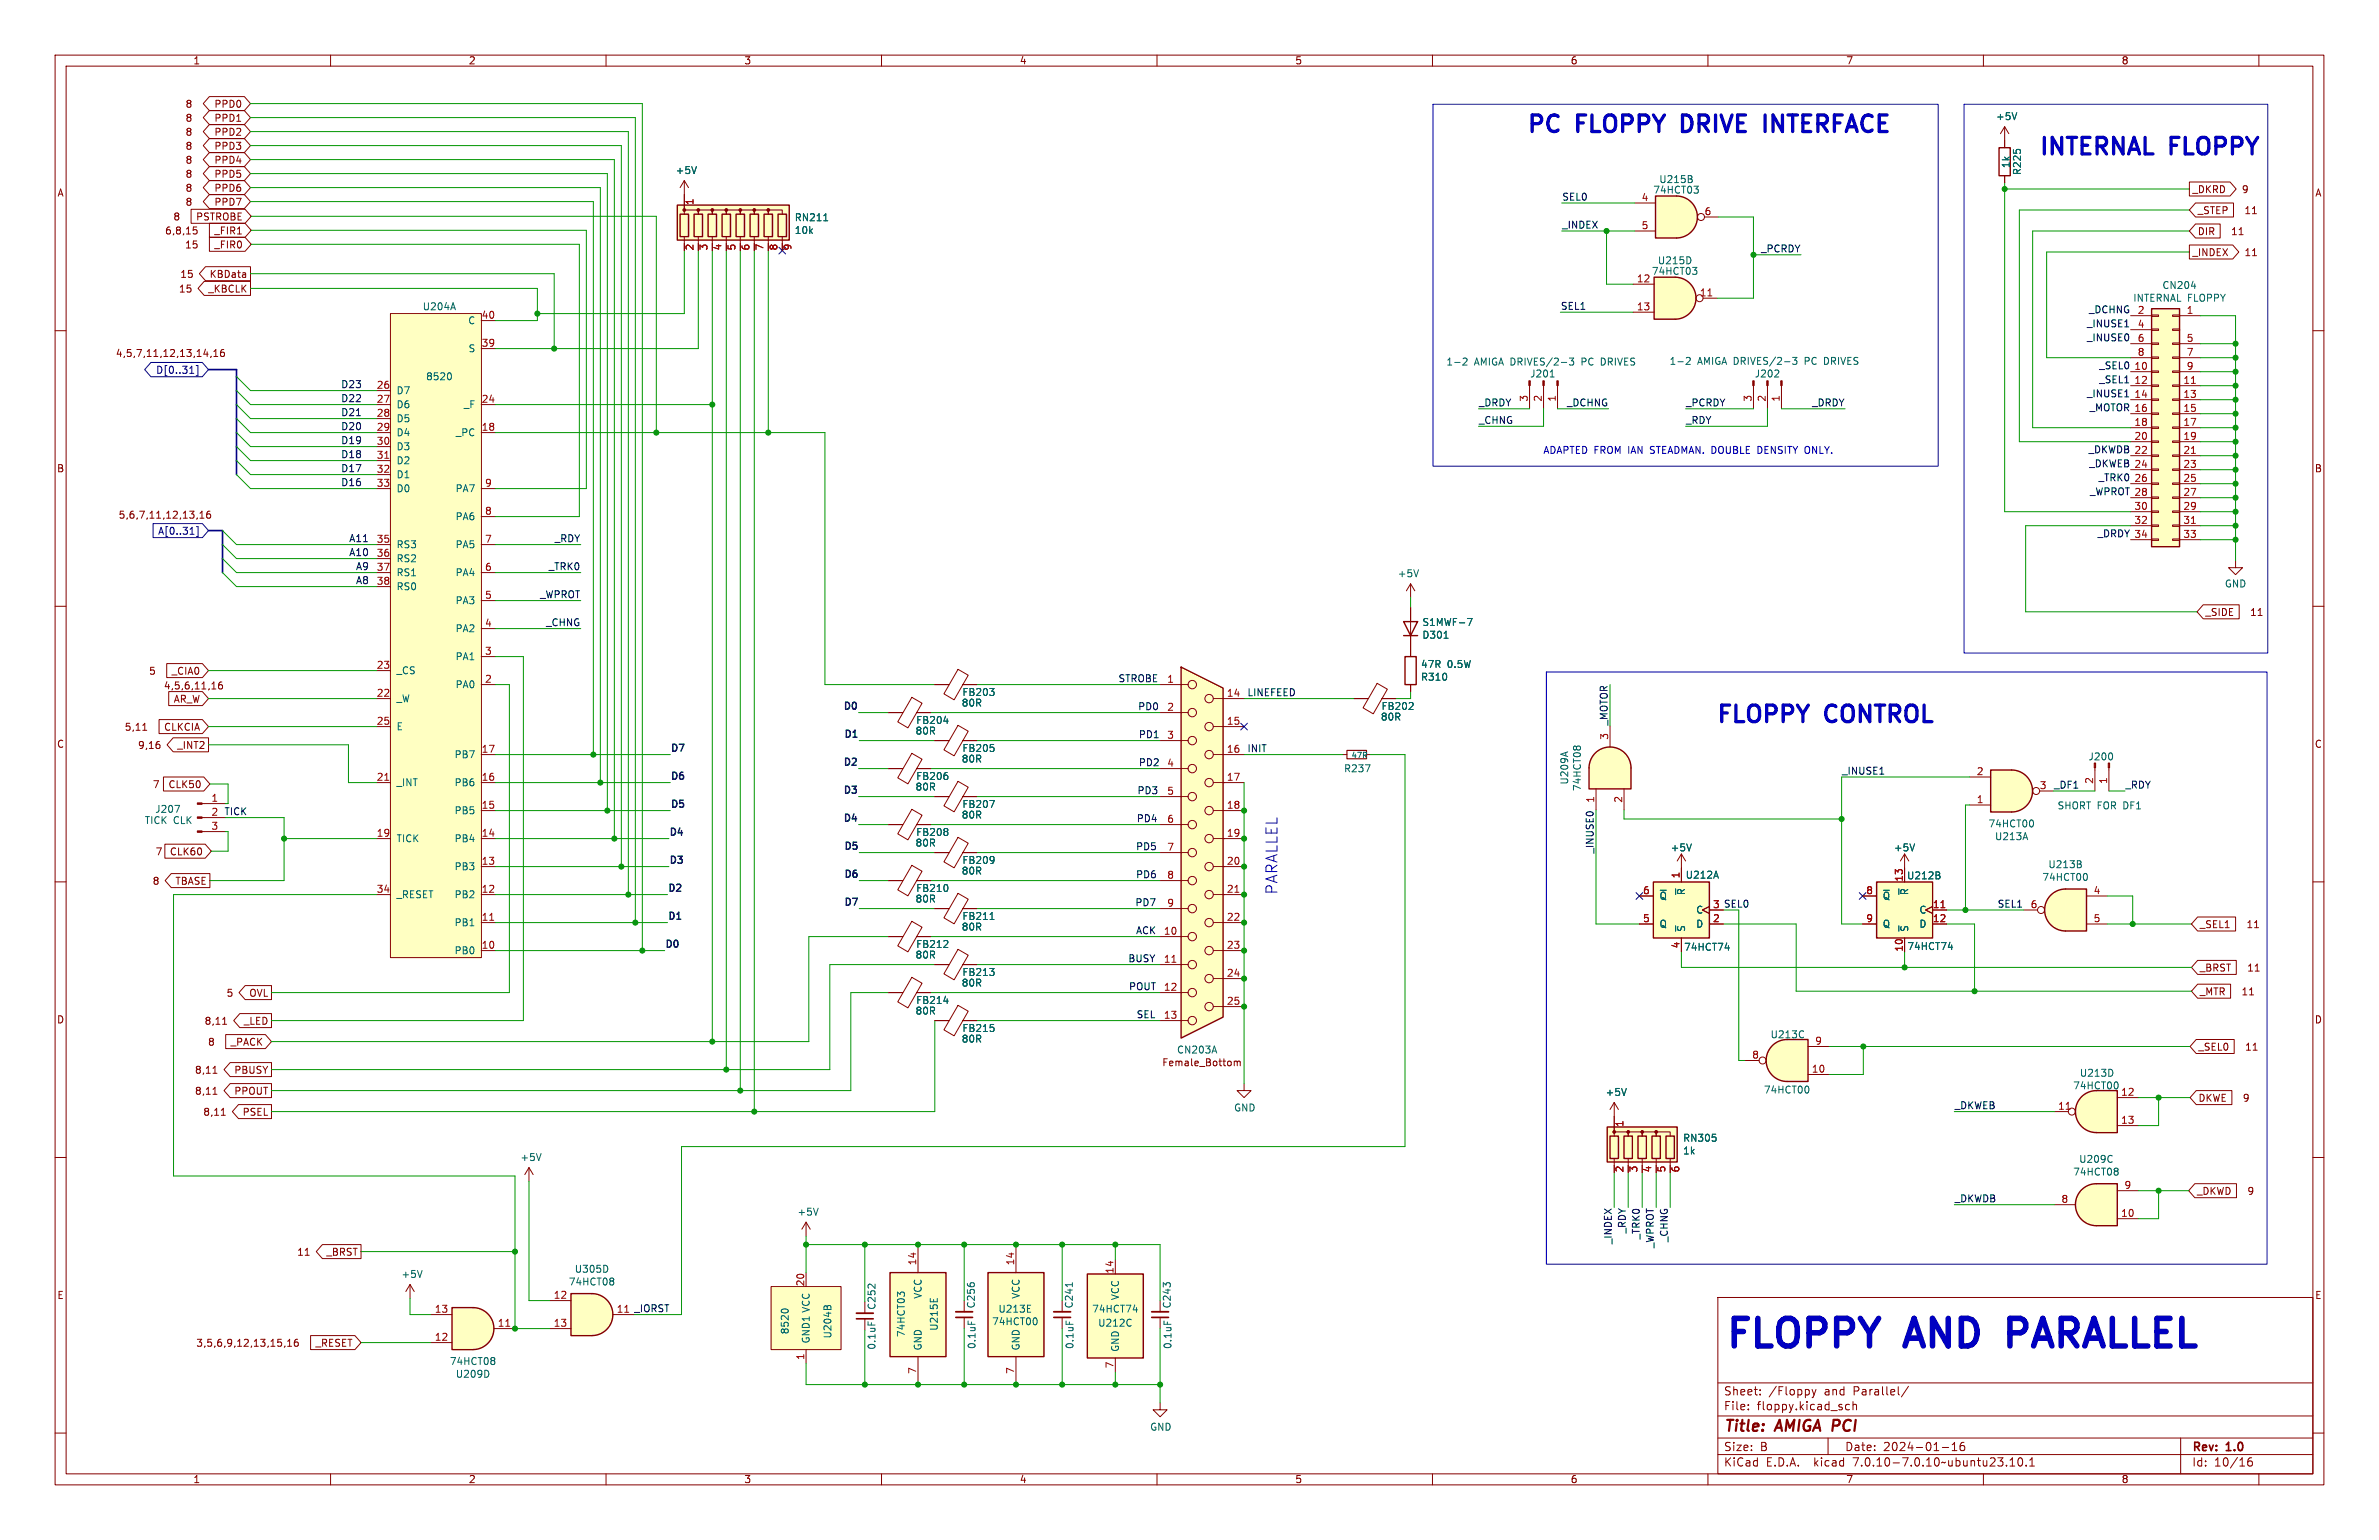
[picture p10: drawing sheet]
<svg xmlns="http://www.w3.org/2000/svg" width="432mm" height="279mm" viewBox="0 0 432 279" stroke-linecap="round" stroke-linejoin="round" font-family="sans-serif">
<defs><g id="words">
<g font-size="7" fill="#0000c2">
<text x="312.9" y="244.9">FLOPPY</text>
<text x="346.6" y="244.9">AND</text>
<text x="367" y="244.9">PARALLEL</text>
</g>
<g font-size="4.2" fill="#0000c2">
<text x="277" y="24.3">PC</text>
<text x="286.5" y="24.3">FLOPPY</text>
<text x="306.7" y="24.3">DRIVE</text>
<text x="322.9" y="24.3">INTERFACE</text>
<text x="370" y="28.3">INTERNAL</text>
<text x="394.2" y="28.3">FLOPPY</text>
<text x="311.4" y="131.3">FLOPPY</text>
<text x="331.6" y="131.3">CONTROL</text>
</g>
<text font-size="2.8" fill="#0000c2" x="232" y="162.3" transform="rotate(-90 232 162.3)">PARALLEL</text>
<g font-size="2.8" fill="#840000">
<text x="312.8" y="260.3">Title:</text>
<text x="322.5" y="260.3">AMIGA PCI</text>
</g>
<g font-size="2.1" fill="#840000">
<text x="312.8" y="256.1">File:</text>
<text x="312.8" y="253.4">Sheet:</text>
<text x="318.9" y="256.1">floppy.kicad_sch</text>
<text x="321" y="253.4">/Floppy</text>
<text x="331.2" y="253.4">and</text>
<text x="336.6" y="253.4">Parallel/</text>
<text x="312.8" y="263.5">Size:</text>
<text x="319.5" y="263.5">B</text>
<text x="334.8" y="263.5">Date:</text>
<text x="341.8" y="263.5">2024-01-16</text>
<text x="397.8" y="263.7">Rev:</text>
<text x="404.2" y="263.7">1.0</text>
<text x="312.8" y="266.3">KiCad</text>
<text x="320.5" y="266.3">E.D.A.</text>
<text x="329.4" y="266.3">kicad</text>
<text x="336.6" y="266.3">7.0.10-7.0.10~ubuntu23.10.1</text>
<text x="397.8" y="266.3">Id:</text>
<text x="401.9" y="266.3">10/16</text>
</g>
<g font-size="1.8" fill="#840000">
<text x="35" y="11.9">1</text>
<text x="85" y="11.9">2</text>
<text x="135" y="11.9">3</text>
<text x="185" y="11.9">4</text>
<text x="235" y="11.9">5</text>
<text x="285" y="11.9">6</text>
<text x="335" y="11.9">7</text>
<text x="385" y="11.9">8</text>
<text x="33.6" y="22.3">8</text>
<text x="33.6" y="19.8">8</text>
<text x="38.8" y="22.3">PPD1</text>
<text x="38.8" y="19.8">PPD0</text>
<text x="33.6" y="29.9">8</text>
<text x="33.6" y="24.8">8</text>
<text x="33.6" y="27.4">8</text>
<text x="38.8" y="29.9">PPD4</text>
<text x="38.8" y="24.8">PPD2</text>
<text x="38.8" y="27.4">PPD3</text>
<text x="10.3" y="35.9">A</text>
<text x="33.6" y="32.5">8</text>
<text x="33.6" y="35">8</text>
<text x="38.8" y="32.5">PPD5</text>
<text x="38.8" y="35">PPD6</text>
<text x="397.9" y="35.2">_DKRD</text>
<text x="406.8" y="35.2">9</text>
<text x="420.1" y="35.9">A</text>
<text x="31.4" y="40.2">8</text>
<text x="33.6" y="37.5">8</text>
<text x="35.5" y="40.2">PSTROBE</text>
<text x="38.8" y="37.5">PPD7</text>
<text x="398.8" y="39.1">_STEP</text>
<text x="407.3" y="39.1">11</text>
<text x="29.9" y="42.7">6,8,15</text>
<text x="33.5" y="45.3">15</text>
<text x="38.8" y="42.7">_FIR1</text>
<text x="38.8" y="45.3">_FIR0</text>
<text x="126.2" y="45.5" transform="rotate(-90 126.2 45.5)">2</text>
<text x="128.7" y="45.5" transform="rotate(-90 128.7 45.5)">3</text>
<text x="131.3" y="45.5" transform="rotate(-90 131.3 45.5)">4</text>
<text x="133.8" y="45.5" transform="rotate(-90 133.8 45.5)">5</text>
<text x="136.3" y="45.5" transform="rotate(-90 136.3 45.5)">6</text>
<text x="138.9" y="45.5" transform="rotate(-90 138.9 45.5)">7</text>
<text x="141.4" y="45.5" transform="rotate(-90 141.4 45.5)">8</text>
<text x="397.9" y="46.7">_INDEX</text>
<text x="398.8" y="42.9">DIR</text>
<text x="404.9" y="42.9">11</text>
<text x="407.3" y="46.7">11</text>
<text x="32.4" y="53.3">15</text>
<text x="32.6" y="50.6">15</text>
<text x="37.7" y="53.3">_KBCLK</text>
<text x="38" y="50.6">KBData</text>
<text x="20.9" y="65">4,5,7,11,12,13,14,16</text>
<text x="10.3" y="85.9">B</text>
<text x="420.1" y="85.9">B</text>
<text x="21.4" y="94.3">5,6,7,11,12,13,16</text>
<text x="400.2" y="112">_SIDE</text>
<text x="408.3" y="112">11</text>
<text x="27" y="122.6">5</text>
<text x="29.6" y="125.3">4,5,6,11,16</text>
<text x="31.1" y="122.6">_CIA0</text>
<text x="31.4" y="127.7">AR_W</text>
<text x="10.3" y="135.9">C</text>
<text x="22.5" y="132.8">5,11</text>
<text x="24.9" y="136.1">9,16</text>
<text x="29.7" y="132.8">CLKCIA</text>
<text x="32.1" y="136.1">_INT2</text>
<text x="420.1" y="135.9">C</text>
<text x="27.6" y="143.2">7</text>
<text x="30.5" y="143.2">CLK50</text>
<text x="28.1" y="155.4">7</text>
<text x="30.7" y="155.4">CLK60</text>
<text x="27.6" y="160.7">8</text>
<text x="31.7" y="160.7">TBASE</text>
<text x="399.2" y="168.6">_SEL1</text>
<text x="407.7" y="168.6">11</text>
<text x="399.2" y="176.5">_BRST</text>
<text x="407.8" y="176.5">11</text>
<text x="10.3" y="185.9">D</text>
<text x="41" y="181">5</text>
<text x="45.1" y="181">OVL</text>
<text x="399.2" y="180.8">_MTR</text>
<text x="406.8" y="180.8">11</text>
<text x="420.1" y="185.9">D</text>
<text x="37" y="186.1">8,11</text>
<text x="37.7" y="189.9">8</text>
<text x="41.8" y="189.9">_PACK</text>
<text x="44.2" y="186.1">_LED</text>
<text x="398.9" y="190.8">_SEL0</text>
<text x="407.4" y="190.8">11</text>
<text x="35.3" y="195">8,11</text>
<text x="42.4" y="195">PBUSY</text>
<text x="210.8" y="193.7">Female_Bottom</text>
<text x="35.3" y="198.8">8,11</text>
<text x="36.8" y="202.6">8,11</text>
<text x="42.4" y="198.8">PPOUT</text>
<text x="43.9" y="202.6">PSEL</text>
<text x="398.9" y="200.1">DKWE</text>
<text x="407" y="200.1">9</text>
<text x="295" y="212.8" transform="rotate(-90 295 212.8)">2</text>
<text x="297.5" y="212.8" transform="rotate(-90 297.5 212.8)">3</text>
<text x="300.1" y="212.8" transform="rotate(-90 300.1 212.8)">4</text>
<text x="302.6" y="212.8" transform="rotate(-90 302.6 212.8)">5</text>
<text x="398.7" y="217">_DKWD</text>
<text x="407.8" y="217">9</text>
<text x="53.8" y="228">11</text>
<text x="59.2" y="228">_BRST</text>
<text x="10.3" y="235.9">E</text>
<text x="420.1" y="235.9">E</text>
<text x="35.5" y="244.5">3,5,6,9,12,13,15,16</text>
<text x="57.2" y="244.5">_RESET</text>
<text x="35" y="269.3">1</text>
<text x="85" y="269.3">2</text>
<text x="135" y="269.3">3</text>
<text x="185" y="269.3">4</text>
<text x="235" y="269.3">5</text>
<text x="285" y="269.3">6</text>
<text x="335" y="269.3">7</text>
<text x="385" y="269.3">8</text>
</g>
<g font-size="1.8" fill="#006464">
<text x="362.2" y="22">+5V</text>
<text x="122.6" y="31.8">+5V</text>
<text x="300" y="35.3">74HCT03</text>
<text x="301.1" y="33.4">U215B</text>
<text x="365" y="30.6" transform="rotate(-90 365 30.6)">1k</text>
<text x="367" y="31.9" transform="rotate(-90 367 31.9)">R225</text>
<text x="144.2" y="40.3">RN211</text>
<text x="144.2" y="42.6">10k</text>
<text x="299.7" y="50.1">74HCT03</text>
<text x="300.8" y="48.1">U215D</text>
<text x="392.4" y="52.6">CN204</text>
<text x="76.6" y="56.5">U204A</text>
<text x="84.9" y="59">C</text>
<text x="387.1" y="54.9">INTERNAL FLOPPY</text>
<text x="84.9" y="64.1">S</text>
<text x="71.9" y="71.7">D7</text>
<text x="77.2" y="69.2">8520</text>
<text x="262.4" y="66.5">1-2</text>
<text x="267.6" y="66.5">AMIGA DRIVES/2-3</text>
<text x="277.6" y="68.7">J201</text>
<text x="287.4" y="66.5">PC</text>
<text x="291.1" y="66.5">DRIVES</text>
<text x="302.9" y="66.4">1-2</text>
<text x="308.1" y="66.4">AMIGA DRIVES/2-3</text>
<text x="318.4" y="68.7">J202</text>
<text x="327.9" y="66.4">PC</text>
<text x="331.6" y="66.4">DRIVES</text>
<text x="71.9" y="74.3">D6</text>
<text x="71.9" y="76.8">D5</text>
<text x="84.1" y="74.3">_F</text>
<text x="71.9" y="79.3">D4</text>
<text x="71.9" y="81.9">D3</text>
<text x="82.6" y="79.3">_PC</text>
<text x="71.9" y="84.4">D2</text>
<text x="71.9" y="87">D1</text>
<text x="71.9" y="89.5">D0</text>
<text x="82.6" y="89.5">PA7</text>
<text x="82.6" y="94.6">PA6</text>
<text x="71.9" y="99.7">RS3</text>
<text x="82.6" y="99.7">PA5</text>
<text x="71.9" y="102.2">RS2</text>
<text x="71.9" y="104.7">RS1</text>
<text x="71.9" y="107.3">RS0</text>
<text x="82.6" y="104.7">PA4</text>
<text x="253.6" y="104.9">+5V</text>
<text x="403.7" y="106.8">GND</text>
<text x="82.6" y="109.8">PA3</text>
<text x="258.1" y="113.8">S1MWF-7</text>
<text x="82.6" y="120">PA1</text>
<text x="82.6" y="114.9">PA2</text>
<text x="258.1" y="116.1">D301</text>
<text x="71.9" y="122.5">_CS</text>
<text x="82.6" y="125.1">PA0</text>
<text x="257.8" y="123.7">R310</text>
<text x="257.8" y="121.4">47R</text>
<text x="262.7" y="121.4">0.5W</text>
<text x="71.9" y="127.6">_W</text>
<text x="166.2" y="131.5">FB204</text>
<text x="174.5" y="128.4">80R</text>
<text x="174.6" y="126.5">FB203</text>
<text x="250.5" y="130.9">80R</text>
<text x="250.7" y="129">FB202</text>
<text x="71.9" y="132.7">E</text>
<text x="82.4" y="137.8">PB7</text>
<text x="166.1" y="133.5">80R</text>
<text x="174.6" y="136.6">FB205</text>
<text x="71.9" y="142.8">_INT</text>
<text x="82.4" y="142.8">PB6</text>
<text x="166.1" y="143.6">80R</text>
<text x="166.2" y="141.7">FB206</text>
<text x="174.5" y="138.6">80R</text>
<text x="243.8" y="140.3">R237</text>
<text x="284.8" y="142.4" transform="rotate(-90 284.8 142.4)">U209A</text>
<text x="287.1" y="143.6" transform="rotate(-90 287.1 143.6)">74HCT08</text>
<text x="379" y="138.2">J200</text>
<text x="26.2" y="149.7">TICK</text>
<text x="28.1" y="147.7">J207</text>
<text x="31.5" y="149.7">CLK</text>
<text x="82.4" y="147.9">PB5</text>
<text x="174.5" y="148.7">80R</text>
<text x="174.6" y="146.8">FB207</text>
<text x="373.4" y="147">SHORT FOR DF1</text>
<text x="71.9" y="153">TICK</text>
<text x="82.4" y="153">PB4</text>
<text x="166.1" y="153.8">80R</text>
<text x="166.2" y="151.9">FB208</text>
<text x="303.1" y="154.7">+5V</text>
<text x="343.7" y="154.7">+5V</text>
<text x="360.8" y="150.3">74HCT00</text>
<text x="362" y="152.6">U213A</text>
<text x="82.4" y="158.1">PB3</text>
<text x="174.5" y="158.9">80R</text>
<text x="174.6" y="156.9">FB209</text>
<text x="305.9" y="159.6">U212A</text>
<text x="346" y="159.7">U212B</text>
<text x="370.6" y="160">74HCT00</text>
<text x="371.7" y="157.7">U213B</text>
<text x="71.9" y="163.2">_RESET</text>
<text x="82.4" y="163.2">PB2</text>
<text x="166.1" y="164">80R</text>
<text x="166.2" y="162">FB210</text>
<text x="174.6" y="167.1">FB211</text>
<text x="301.1" y="163.4">~{Q}</text>
<text x="306" y="162.5" transform="rotate(-90 306 162.5)">~{R}</text>
<text x="307.8" y="166">C</text>
<text x="341.6" y="163.4">~{Q}</text>
<text x="346.6" y="162.5" transform="rotate(-90 346.6 162.5)">~{R}</text>
<text x="348.3" y="166">C</text>
<text x="82.4" y="173.3">PB0</text>
<text x="82.4" y="168.2">PB1</text>
<text x="166.2" y="172.2">FB212</text>
<text x="174.5" y="169">80R</text>
<text x="301.1" y="168.5">Q</text>
<text x="305.6" y="172.7">74HCT74</text>
<text x="306" y="169.2" transform="rotate(-90 306 169.2)">~{S}</text>
<text x="307.8" y="168.5">D</text>
<text x="341.6" y="168.5">Q</text>
<text x="346.1" y="172.6">74HCT74</text>
<text x="346.6" y="169.2" transform="rotate(-90 346.6 169.2)">~{S}</text>
<text x="348.3" y="168.5">D</text>
<text x="166.1" y="174.1">80R</text>
<text x="174.5" y="179.2">80R</text>
<text x="174.6" y="177.3">FB213</text>
<text x="166.1" y="184.3">80R</text>
<text x="166.2" y="182.3">FB214</text>
<text x="174.5" y="189.4">80R</text>
<text x="174.6" y="187.4">FB215</text>
<text x="213.5" y="191.3">CN203A</text>
<text x="321.3" y="188.6">U213C</text>
<text x="376.2" y="197.8">74HCT00</text>
<text x="377.4" y="195.6">U213D</text>
<text x="223.9" y="201.9">GND</text>
<text x="291.3" y="199">+5V</text>
<text x="320.1" y="198.6">74HCT00</text>
<text x="305.4" y="207.3">RN305</text>
<text x="305.4" y="209.7">1k</text>
<text x="94.4" y="210.8">+5V</text>
<text x="376.2" y="213.5">74HCT08</text>
<text x="377.3" y="211.2">U209C</text>
<text x="144.6" y="220.8">+5V</text>
<text x="72.8" y="232.1">+5V</text>
<text x="103.1" y="233.4">74HCT08</text>
<text x="104.2" y="231.1">U305D</text>
<text x="159.1" y="237.7" transform="rotate(-90 159.1 237.7)">C252</text>
<text x="167.5" y="235.7" transform="rotate(-90 167.5 235.7)">VCC</text>
<text x="177.1" y="237.5" transform="rotate(-90 177.1 237.5)">C256</text>
<text x="181.1" y="238.4">U213E</text>
<text x="185.3" y="235.7" transform="rotate(-90 185.3 235.7)">VCC</text>
<text x="194.9" y="237.5" transform="rotate(-90 194.9 237.5)">C241</text>
<text x="198.1" y="238.4">74HCT74</text>
<text x="203.3" y="236" transform="rotate(-90 203.3 236)">VCC</text>
<text x="212.7" y="237.5" transform="rotate(-90 212.7 237.5)">C243</text>
<text x="143.4" y="242.2" transform="rotate(-90 143.4 242.2)">8520</text>
<text x="147.2" y="243.8" transform="rotate(-90 147.2 243.8)">GND1 VCC</text>
<text x="151.1" y="242.9" transform="rotate(-90 151.1 242.9)">U204B</text>
<text x="159.1" y="245" transform="rotate(-90 159.1 245)">0.1uF</text>
<text x="164.4" y="242.7" transform="rotate(-90 164.4 242.7)">74HCT03</text>
<text x="167.5" y="245.1" transform="rotate(-90 167.5 245.1)">GND</text>
<text x="170.4" y="241.5" transform="rotate(-90 170.4 241.5)">U215E</text>
<text x="177.3" y="244.8" transform="rotate(-90 177.3 244.8)">0.1uF</text>
<text x="180" y="240.6">74HCT00</text>
<text x="185.3" y="245.1" transform="rotate(-90 185.3 245.1)">GND</text>
<text x="195" y="244.8" transform="rotate(-90 195 244.8)">0.1uF</text>
<text x="199.2" y="240.9">U212C</text>
<text x="203.3" y="245.4" transform="rotate(-90 203.3 245.4)">GND</text>
<text x="212.8" y="244.8" transform="rotate(-90 212.8 244.8)">0.1uF</text>
<text x="81.5" y="247.9">74HCT08</text>
<text x="82.6" y="250.2">U209D</text>
<text x="208.7" y="259.8">GND</text>
</g>
<g font-size="1.8" fill="#a90000">
<text x="126.2" y="37.3" transform="rotate(-90 126.2 37.3)">1</text>
<text x="297.9" y="36.6">4</text>
<text x="297.9" y="41.7">5</text>
<text x="309.3" y="39.1">6</text>
<text x="144" y="45.5" transform="rotate(-90 144 45.5)">9</text>
<text x="297" y="51.3">12</text>
<text x="308.4" y="53.8">11</text>
<text x="87.3" y="57.9">40</text>
<text x="297" y="56.4">13</text>
<text x="387.9" y="57">2</text>
<text x="387.9" y="59.6">4</text>
<text x="396.8" y="57">1</text>
<text x="87.3" y="63">39</text>
<text x="387.9" y="62.1">6</text>
<text x="387.9" y="64.6">8</text>
<text x="396.8" y="62.1">5</text>
<text x="396.8" y="64.6">7</text>
<text x="68.3" y="70.6">26</text>
<text x="387.3" y="67.2">10</text>
<text x="387.3" y="69.7">12</text>
<text x="396.2" y="69.7">11</text>
<text x="396.8" y="67.2">9</text>
<text x="68.3" y="73.2">27</text>
<text x="68.3" y="75.7">28</text>
<text x="87.3" y="73.2">24</text>
<text x="277.4" y="73" transform="rotate(-90 277.4 73)">3</text>
<text x="279.9" y="73" transform="rotate(-90 279.9 73)">2</text>
<text x="282.4" y="73" transform="rotate(-90 282.4 73)">1</text>
<text x="318" y="73" transform="rotate(-90 318 73)">3</text>
<text x="320.5" y="73" transform="rotate(-90 320.5 73)">2</text>
<text x="323.1" y="73" transform="rotate(-90 323.1 73)">1</text>
<text x="387.3" y="72.3">14</text>
<text x="387.3" y="77.3">18</text>
<text x="396.2" y="72.3">13</text>
<text x="396.2" y="74.8">15</text>
<text x="396.2" y="77.3">17</text>
<text x="68.3" y="78.2">29</text>
<text x="68.3" y="80.8">30</text>
<text x="68.3" y="83.3">31</text>
<text x="87.3" y="78.2">18</text>
<text x="387.3" y="79.9">20</text>
<text x="396.2" y="79.9">19</text>
<text x="396.2" y="82.4">21</text>
<text x="68.3" y="85.9">32</text>
<text x="68.3" y="88.4">33</text>
<text x="87.9" y="88.4">9</text>
<text x="387.3" y="87.5">26</text>
<text x="396.2" y="85">23</text>
<text x="396.2" y="87.5">25</text>
<text x="87.9" y="93.5">8</text>
<text x="387.3" y="92.6">30</text>
<text x="387.3" y="95.1">32</text>
<text x="396.2" y="90">27</text>
<text x="396.2" y="92.6">29</text>
<text x="396.2" y="95.1">31</text>
<text x="68.3" y="98.6">35</text>
<text x="68.3" y="101.1">36</text>
<text x="87.9" y="98.6">7</text>
<text x="396.2" y="97.7">33</text>
<text x="68.3" y="103.6">37</text>
<text x="68.3" y="106.2">38</text>
<text x="87.9" y="103.6">6</text>
<text x="87.9" y="113.8">4</text>
<text x="87.9" y="108.7">5</text>
<text x="87.9" y="118.9">3</text>
<text x="68.3" y="121.4">23</text>
<text x="87.9" y="124">2</text>
<text x="211.8" y="124">1</text>
<text x="68.3" y="126.5">22</text>
<text x="68.3" y="131.6">25</text>
<text x="211.8" y="129">2</text>
<text x="222.6" y="126.5">14</text>
<text x="222.6" y="131.6">15</text>
<text x="87.3" y="136.7">17</text>
<text x="211.8" y="134.1">3</text>
<text x="222.6" y="136.7">16</text>
<text x="292" y="134.3" transform="rotate(-90 292 134.3)">3</text>
<text x="68.3" y="141.7">21</text>
<text x="87.3" y="141.7">16</text>
<text x="211.8" y="139.2">4</text>
<text x="222.6" y="141.7">17</text>
<text x="358.7" y="140.7">2</text>
<text x="370.1" y="143.3">3</text>
<text x="380" y="142.3" transform="rotate(-90 380 142.3)">2</text>
<text x="382.5" y="142.3" transform="rotate(-90 382.5 142.3)">1</text>
<text x="38.3" y="145.5">1</text>
<text x="38.3" y="148.1">2</text>
<text x="87.3" y="146.8">15</text>
<text x="211.8" y="144.3">5</text>
<text x="211.8" y="149.4">6</text>
<text x="222.6" y="146.8">18</text>
<text x="289.4" y="145.7" transform="rotate(-90 289.4 145.7)">1</text>
<text x="294.5" y="145.7" transform="rotate(-90 294.5 145.7)">2</text>
<text x="358.7" y="145.8">1</text>
<text x="38.3" y="150.6">3</text>
<text x="68.3" y="151.9">19</text>
<text x="87.3" y="151.9">14</text>
<text x="211.8" y="154.4">7</text>
<text x="222.6" y="151.9">19</text>
<text x="87.3" y="157">13</text>
<text x="211.8" y="159.5">8</text>
<text x="222.6" y="157">20</text>
<text x="304.9" y="159.5" transform="rotate(-90 304.9 159.5)">1</text>
<text x="345.4" y="160.1" transform="rotate(-90 345.4 160.1)">13</text>
<text x="68.3" y="162.1">34</text>
<text x="87.3" y="167.1">11</text>
<text x="87.3" y="162.1">12</text>
<text x="211.8" y="164.6">9</text>
<text x="222.6" y="162.1">21</text>
<text x="222.6" y="167.1">22</text>
<text x="298.1" y="167.4">5</text>
<text x="298.1" y="162.3">6</text>
<text x="310.8" y="167.4">2</text>
<text x="310.8" y="164.8">3</text>
<text x="338.6" y="162.3">8</text>
<text x="338.6" y="167.4">9</text>
<text x="350.7" y="164.8">11</text>
<text x="350.7" y="167.4">12</text>
<text x="368.5" y="164.8">6</text>
<text x="379.9" y="162.3">4</text>
<text x="379.9" y="167.4">5</text>
<text x="87.3" y="172.2">10</text>
<text x="211.2" y="169.7">10</text>
<text x="222.6" y="172.2">23</text>
<text x="304.9" y="172.2" transform="rotate(-90 304.9 172.2)">4</text>
<text x="345.4" y="172.8" transform="rotate(-90 345.4 172.8)">10</text>
<text x="211.2" y="174.8">11</text>
<text x="211.2" y="179.8">12</text>
<text x="222.6" y="177.3">24</text>
<text x="211.2" y="184.9">13</text>
<text x="222.6" y="182.4">25</text>
<text x="329.4" y="189.6">9</text>
<text x="317.9" y="192.2">8</text>
<text x="328.8" y="194.7">10</text>
<text x="373.5" y="201.4">11</text>
<text x="384.9" y="198.9">12</text>
<text x="384.9" y="204">13</text>
<text x="295" y="204.5" transform="rotate(-90 295 204.5)">1</text>
<text x="305.1" y="212.8" transform="rotate(-90 305.1 212.8)">6</text>
<text x="385.5" y="215.8">9</text>
<text x="374.1" y="218.3">8</text>
<text x="384.9" y="220.9">10</text>
<text x="146" y="233.5" transform="rotate(-90 146 233.5)">20</text>
<text x="166.4" y="229.7" transform="rotate(-90 166.4 229.7)">14</text>
<text x="184.1" y="229.7" transform="rotate(-90 184.1 229.7)">14</text>
<text x="202.2" y="231.2" transform="rotate(-90 202.2 231.2)">14</text>
<text x="78.8" y="238.3">13</text>
<text x="100.4" y="235.7">12</text>
<text x="111.8" y="238.3">11</text>
<text x="78.8" y="243.3">12</text>
<text x="90.3" y="240.8">11</text>
<text x="100.4" y="240.8">13</text>
<text x="146" y="246.8" transform="rotate(-90 146 246.8)">1</text>
<text x="166.4" y="249.4" transform="rotate(-90 166.4 249.4)">7</text>
<text x="184.1" y="249.4" transform="rotate(-90 184.1 249.4)">7</text>
<text x="202.2" y="248.4" transform="rotate(-90 202.2 248.4)">7</text>
</g>
<g font-size="1.8" fill="#0f0f0f">
<text x="283.5" y="36.5">SEL0</text>
<text x="283.5" y="41.6">_INDEX</text>
<text x="319.6" y="45.9">_PCRDY</text>
<text x="283.2" y="56.3">SEL1</text>
<text x="378.7" y="59.5">_INUSE1</text>
<text x="379.1" y="56.9">_DCHNG</text>
<text x="378.7" y="62">_INUSE0</text>
<text x="61.8" y="70.5">D23</text>
<text x="380.9" y="69.6">_SEL1</text>
<text x="380.9" y="67.1">_SEL0</text>
<text x="61.8" y="75.6">D21</text>
<text x="61.8" y="73">D22</text>
<text x="268.4" y="77">_CHNG</text>
<text x="268.4" y="73.8">_DRDY</text>
<text x="284.3" y="73.8">_DCHNG</text>
<text x="305.9" y="73.8">_PCRDY</text>
<text x="305.9" y="77">_RDY</text>
<text x="328.8" y="73.8">_DRDY</text>
<text x="378.7" y="72.2">_INUSE1</text>
<text x="379.2" y="74.7">_MOTOR 16</text>
<text x="61.8" y="83.2">D18</text>
<text x="61.8" y="80.7">D19</text>
<text x="61.8" y="78.1">D20</text>
<text x="379" y="82.3">_DKWDB 22</text>
<text x="61.8" y="88.3">D16</text>
<text x="61.8" y="85.7">D17</text>
<text x="379.1" y="84.9">_DKWEB 24</text>
<text x="379.3" y="89.9">_WPROT 28</text>
<text x="380.8" y="87.4">_TRK0</text>
<text x="63.3" y="101">A10</text>
<text x="63.3" y="98.4">A11</text>
<text x="100.6" y="98.5">_RDY</text>
<text x="380.6" y="97.6">_DRDY 34</text>
<text x="64.5" y="103.5">A9</text>
<text x="64.5" y="106.1">A8</text>
<text x="99.5" y="103.5">_TRK0</text>
<text x="97.9" y="108.6">_WPROT</text>
<text x="99" y="113.7">_CHNG</text>
<text x="202.9" y="123.9">STROBE</text>
<text x="152.8" y="128.8">D0</text>
<text x="206.5" y="128.9">PD0</text>
<text x="226.3" y="126.4">LINEFEED</text>
<text x="291.9" y="131.7" transform="rotate(-90 291.9 131.7)">_MOTOR</text>
<text x="121.7" y="136.5">D7</text>
<text x="153" y="133.9">D1</text>
<text x="206.6" y="134">PD1</text>
<text x="226.3" y="136.6">INIT</text>
<text x="121.7" y="141.5">D6</text>
<text x="152.8" y="139">D2</text>
<text x="206.6" y="139.1">PD2</text>
<text x="334.3" y="140.6">_INUSE1</text>
<text x="372.7" y="143.2">_DF1</text>
<text x="385.7" y="143.2">_RDY</text>
<text x="40.6" y="148">TICK</text>
<text x="121.7" y="146.6">D5</text>
<text x="152.8" y="144.1">D3</text>
<text x="152.8" y="149.2">D4</text>
<text x="206.2" y="149.3">PD4</text>
<text x="206.4" y="144.2">PD3</text>
<text x="121.4" y="151.7">D4</text>
<text x="153" y="154.2">D5</text>
<text x="206.1" y="154.3">PD5</text>
<text x="289.3" y="154.9" transform="rotate(-90 289.3 154.9)">_INUSE0</text>
<text x="121.2" y="161.9">D2</text>
<text x="121.4" y="156.8">D3</text>
<text x="153" y="159.3">D6</text>
<text x="206.1" y="159.4">PD6</text>
<text x="121.2" y="166.9">D1</text>
<text x="153" y="164.4">D7</text>
<text x="206" y="164.5">PD7</text>
<text x="362.5" y="164.8">SEL1</text>
<text x="120.6" y="172">D0</text>
<text x="206.1" y="169.6">ACK</text>
<text x="204.7" y="174.7">BUSY</text>
<text x="204.8" y="179.7">POUT</text>
<text x="206.2" y="184.8">SEL</text>
<text x="354.7" y="201.3">_DKWEB</text>
<text x="354.7" y="218.2">_DKWDB</text>
<text x="292.6" y="225.8" transform="rotate(-90 292.6 225.8)">_INDEX</text>
<text x="295.2" y="223.9" transform="rotate(-90 295.2 223.9)">_RDY</text>
<text x="297.7" y="225" transform="rotate(-90 297.7 225)">_TRK0</text>
<text x="300.3" y="226.5" transform="rotate(-90 300.3 226.5)">_WPROT</text>
<text x="302.8" y="225.4" transform="rotate(-90 302.8 225.4)">_CHNG</text>
<text x="115.1" y="238.2">_IORST</text>
</g>
<g font-size="1.8" fill="#000084">
<text x="28.2" y="68">D[0..31]</text>
<text x="28.6" y="97.2">A[0..31]</text>
</g>
<g font-size="1.8" fill="#0000c2">
<text x="280" y="82.4">ADAPTED FROM IAN</text>
<text x="299.8" y="82.4">STEADMAN. DOUBLE</text>
<text x="319.7" y="82.4">DENSITY ONLY.</text>
</g>
<text font-size="1.8" fill="#009600" x="310.8" y="164.8">3 SEL0</text>
<text font-size="1.4" fill="#006464" x="245.2" y="137.8">47R</text>
</g></defs>
<g fill="none" stroke="#840000" stroke-width=".18">
<path d="M10 10h411.8v259.4h-411.8zM12 12h407.8v255.4h-407.8zM60 10v2M110 10v2M160 10v2M210 10v2M260 10v2M310 10v2M360 10v2M410 10v2M10 60h2M419.8 60h2"/>
<path d="M277.6 70v4.2M280.2 70v4.2M282.7 70v4.2M10 110h2M419.8 110h2M10 160h2M419.8 160h2M10 210h2M293 206.1v-.7h2.5v.7v-.7h2.6v.7v-.7h2.5v.7v-.7h2.5v.7M293 202.6v2.5M293 210.2v2.5M295.5 210.2v1.3"/>
<path d="M298.1 210.2v1.3M300.6 210.2v1.3M303.1 210.2v1.3M419.8 210h2M311.8 235.4h108v32h-108zM10 260h2M311.8 256.9h108M311.8 250.9h108M317.3 255.6v.2M317.3 254.9v.1M319.5 252.9v.2M319.5 252.2v.1"/>
<path d="M328.9 252.1l.4 1M329.3 253.1l-.2 .3-.2 .2M329.6 252.1l-.3 1M335.7 254.9l-.4-.1-.3 .3v.4l.1 .2h.6M336.3 254.9l.2-.1 .4 .1 .1 .9M336.3 254.3v1.5M346.4 251.5l-1.3 1.9M419.8 260h2M60 267.4v2M110 267.4v2M160 267.4v2M210 267.4v2"/>
<path d="M260 267.4v2M310 267.4v2M311.8 263.9h108M311.8 260.9h108M331.8 260.9v3M352.5 262.6h1.2M354.3 263.2h.9M354.3 262.1l.5-.4v1.5M356.5 261.7a.59 .59 0 0 0-.7 .6v.6l.1 .2 .4 .1 .2-.2 .1-.5-.1-.2h-.5l-.2 .2M360 267.4v2M364.2 265.8v.2M364.8 266h.9"/>
<path d="M364.8 264.9l.5-.4v1.5M366.5 264.6l.1-.1a.8 .8 0 0 1 .5 .7 .8 .8 0 0 1-.5 .8 1 1 0 0 1-.1-1.4zM367.8 265.8v.2M368.4 266h.9M368.4 264.9l.4-.4v1.5M395.8 260.9v6.5M408.7 264.5a.59 .59 0 0 0-.7 .6v.6l.1 .2 .4 .1 .3-.2v-.5l-.1-.2h-.4l-.3 .2M410 267.4v2"/>
</g>
<g fill="#ffffc2" stroke="#ffffc2" stroke-width=".18">
<path d="M291.7 204.5h12.7v6.3h-12.7z"/>
<path d="M304.3 35.6a3.8 3.8 0 0 1 3.8 3.8 3.8 3.8 0 0 1-3.8 3.8z"/>
</g>
<path d="M291.7 204.5h12.7v6.3h-12.7zM292.2 206.1h1.6v4.1h-1.6zM294.8 206.1h1.5v4.1h-1.5zM297.3 206.1h1.5v4.1h-1.5zM299.8 206.1h1.6v4.1h-1.6zM302.4 206.1h1.5v4.1h-1.5z" fill="none" stroke="#840000" stroke-width=".25"/>
<g fill="#840000" stroke="#840000" stroke-width=".18">
<path d="M277.5 69.1h.2v.9h-.2z"/>
<path d="M280 69.1h.3v.9h-.3z"/>
<path d="M282.6 69.1h.2v.9h-.2z"/>
<circle cx="293" cy="205.4" r=".25"/>
<circle cx="295.5" cy="205.4" r=".25"/>
<circle cx="298.1" cy="205.4" r=".25"/>
<circle cx="300.6" cy="205.4" r=".25"/>
</g>
<path d="M265.6 65.1l.4-.1 .3 .3-.8 .9h.8M281.4 68.4h.7M284.8 65h.8l-.4 .5 .4 .1v.5l-.2 .1-.6-.1M311.4 206.4v.5" fill="none" stroke="#006464" stroke-width=".18"/>
<path d="M300.5 35.6h3.8v7.6h-3.8z" fill="#ffffc2"/>
<path d="M300.5 35.6h3.8a3.8 3.8 0 0 1 3.8 3.8 3.8 3.8 0 0 1-3.8 3.8h-3.8z" fill="none" stroke="#840000" stroke-width=".25"/>
<g fill="none" stroke="#840000" stroke-width=".18">
<path d="M296.7 36.8h3.8M309.4 39.4h2.5M296.7 41.9h3.8"/>
<circle cx="308.7" cy="39.4" r=".63"/>
</g>
<path d="M306.9 32.5l.3 .2-.1 .3-.2 .1M307 31.9l.1 .2-.1 .3M307.5 33.8h.7l-.4 .5M308 34.3l.2 .2v.3l-.2 .3" fill="none" stroke="#006464" stroke-width=".18"/>
<path d="M304 50.3a3.8 3.8 0 0 1 3.8 3.8 3.8 3.8 0 0 1-3.8 3.8z" fill="#ffffc2" stroke="#ffffc2" stroke-width=".18"/>
<path d="M300.2 50.3h3.8v7.6h-3.8z" fill="#ffffc2"/>
<path d="M300.2 50.3h3.8a3.8 3.8 0 0 1 3.8 3.8 3.8 3.8 0 0 1-3.8 3.8h-3.8z" fill="none" stroke="#840000" stroke-width=".25"/>
<g fill="none" stroke="#840000" stroke-width=".18">
<path d="M296.4 51.6h3.8M296.4 56.6h3.8M309.1 54.1h2.6"/>
<circle cx="308.5" cy="54.1" r=".63"/>
</g>
<path d="M310 53.7h.7" fill="none" stroke="#a90000" stroke-width=".18"/>
<path d="M306.8 46.9v.7M307.2 48.5h.8l-.4 .5M307.7 49l.3 .2v.3l-.3 .3" fill="none" stroke="#006464" stroke-width=".18"/>
<path d="M214.4 121l7.6 3.8v59.7l-7.6 3.8z" fill="#ffffc2"/>
<g fill="none" stroke="#840000" stroke-width=".18">
<path d="M363.9 23l-.8 1.3M363.9 23v3.8M363.9 31.9v1.2M363.9 23l.7 1.3M386.7 57.3h3.8M386.7 59.8h3.8M390.5 59.7h1.3v.2h-1.3zM390.5 57.2h1.3v.2h-1.3zM394.3 59.7h1.3v.2h-1.3zM394.3 57.2h1.3v.2h-1.3zM395.6 57.3h3.8M386.7 67.4h3.8"/>
<path d="M386.7 70h3.8M386.7 72.5h3.8M386.7 75.1h3.8M386.7 77.6h3.8M386.7 62.4h3.8M386.7 64.9h3.8M390.5 77.5h1.3v.2h-1.3zM390.5 74.9h1.3v.3h-1.3zM390.5 72.4h1.3v.2h-1.3zM390.5 69.9h1.3v.2h-1.3zM390.5 67.3h1.3v.3h-1.3zM390.5 64.8h1.3v.2h-1.3z"/>
<path d="M390.5 62.2h1.3v.3h-1.3zM394.3 77.5h1.3v.2h-1.3zM394.3 74.9h1.3v.3h-1.3zM394.3 72.4h1.3v.2h-1.3zM394.3 69.9h1.3v.2h-1.3zM394.3 67.3h1.3v.3h-1.3zM394.3 64.8h1.3v.2h-1.3zM394.3 62.2h1.3v.3h-1.3zM395.6 67.4h3.8M395.6 70h3.8M395.6 72.5h3.8M395.6 75.1h3.8"/>
<path d="M395.6 77.6h3.8M395.6 62.4h3.8M395.6 64.9h3.8M386.7 80.1h3.8M386.7 82.7h3.8M386.7 85.2h3.8M386.7 87.8h3.8M386.7 90.3h3.8M386.7 92.8h3.8M386.7 95.4h3.8M386.7 97.9h3.8M390.5 97.8h1.3v.2h-1.3z"/>
<path d="M390.5 95.3h1.3v.2h-1.3zM390.5 92.7h1.3v.3h-1.3zM390.5 90.2h1.3v.2h-1.3zM390.5 87.6h1.3v.3h-1.3zM390.5 85.1h1.3v.2h-1.3zM390.5 82.6h1.3v.2h-1.3zM390.5 80h1.3v.3h-1.3zM394.3 97.8h1.3v.2h-1.3zM394.3 95.3h1.3v.2h-1.3zM394.3 92.7h1.3v.3h-1.3zM394.3 90.2h1.3v.2h-1.3zM394.3 87.6h1.3v.3h-1.3z"/>
<path d="M394.3 85.1h1.3v.2h-1.3zM394.3 82.6h1.3v.2h-1.3zM394.3 80h1.3v.3h-1.3zM395.6 80.1h3.8M395.6 82.7h3.8M395.6 85.2h3.8M395.6 87.8h3.8M395.6 90.3h3.8M395.6 92.8h3.8M395.6 95.4h3.8M395.6 97.9h3.8M405.8 101.7v1.3h1.2l-1.2 1.3-1.3-1.3h1.3"/>
<path d="M169.7 124.2h2.6M173.9 121.4l1.8 1.1-2.5 4.5-1.9-1.1zM174.8 124.2h2.5M210.6 139.4h5M210.6 134.4h5M210.6 129.3h5M210.6 124.2h5M220.2 136.9h5.6M220.2 131.8h5.6M220.2 126.7h5.6M243.7 136.9h.8M248 136.9h.8"/>
<path d="M210.6 159.8h5M210.6 154.7h5M210.6 149.6h5M210.6 144.5h5M220.2 157.2h5.6M220.2 147.1h5.6M220.2 142h5.6M220.2 152.1h5.6M169.7 175h2.6M173.9 172.2l1.8 1.1-2.5 4.5-1.9-1.1zM174.8 175h2.5M210.6 175h5"/>
<path d="M210.6 169.9h5M210.6 164.8h5M220.2 172.5h5.6M220.2 167.4h5.6M220.2 177.5h5.6M220.2 162.3h5.6M169.7 185.2h2.6M173.9 182.4l1.8 1.1-2.5 4.4-1.9-1.1zM174.8 185.2h2.5M210.6 185.2h5M210.6 180.1h5M220.2 182.6h5.6"/>
<path d="M224 192.5v.9M224 192.6l.4-.1 .2 .2M224.6 192.7l.1-.2 .3 .1 .1 .8M224.6 192.7v.7M293 200l-.8 1.3M293 200v2.6M293 200l.8 1.3"/>
<circle cx="216.4" cy="129.3" r=".76"/>
<circle cx="216.4" cy="139.4" r=".76"/>
<circle cx="216.4" cy="124.2" r=".76"/>
<circle cx="216.4" cy="134.4" r=".76"/>
<circle cx="219.5" cy="126.7" r=".76"/>
<circle cx="219.5" cy="136.9" r=".76"/>
<circle cx="219.5" cy="131.8" r=".76"/>
<circle cx="216.4" cy="149.6" r=".76"/>
<circle cx="216.4" cy="144.5" r=".76"/>
<circle cx="216.4" cy="154.7" r=".76"/>
<circle cx="216.4" cy="159.8" r=".76"/>
<circle cx="219.5" cy="142" r=".76"/>
<circle cx="219.5" cy="157.2" r=".76"/>
<circle cx="219.5" cy="152.1" r=".76"/>
<circle cx="219.5" cy="147.1" r=".76"/>
<circle cx="216.4" cy="164.8" r=".76"/>
<circle cx="216.4" cy="169.9" r=".76"/>
<circle cx="216.4" cy="175" r=".76"/>
<circle cx="219.5" cy="162.3" r=".76"/>
<circle cx="219.5" cy="177.5" r=".76"/>
<circle cx="219.5" cy="172.5" r=".76"/>
<circle cx="219.5" cy="167.4" r=".76"/>
<circle cx="216.4" cy="180.1" r=".76"/>
<circle cx="216.4" cy="185.2" r=".76"/>
<circle cx="219.5" cy="182.6" r=".76"/>
</g>
<path d="M362.8 26.8h2.1v5.1h-2.1zM390.5 56h5.1v43.2h-5.1zM214.4 121l7.6 3.8v59.7l-7.6 3.8z" fill="none" stroke="#840000" stroke-width=".25"/>
<path d="M397.8 69.6h.7M397.8 82.3h.7M397.8 95h.7M212.7 174.6h.7M224.1 161.9h.8" fill="none" stroke="#a90000" stroke-width=".18"/>
<path d="M366 20.4l-.4 1.3M397.8 51.9h.7M179.6 124.9h.8l-.4 .5M180.3 125.5l.1 .1-.1 .5M247.8 138.8h.9l-.6 1.2M179.6 175.7h.8l-.4 .5M180.3 176.3l.1 .1-.1 .5M179.8 185.9h.6M180.3 186.4l.1 .2-.1 .5M220.4 189.8l.4 1.3M295.2 197.5l-.4 1.3" fill="none" stroke="#006464" stroke-width=".18"/>
<g fill="#ffffc2" stroke="#ffffc2" stroke-width=".18">
<path d="M390.5 56h5.1v43.2h-5.1z"/>
<path d="M321.7 189.7a3.8 3.8 0 0 1 2.7-1.1v7.6a3.8 3.8 0 0 1-3.6-2.4 3.8 3.8 0 0 1 .9-4.1z"/>
</g>
<path d="M244.5 136.1h3.5v1.6h-3.5z" fill="none" stroke="#840000" stroke-width=".2"/>
<path d="M324.4 188.6h3.8v7.6h-3.8z" fill="#ffffc2"/>
<path d="M321.7 189.7a3.8 3.8 0 0 1 2.7-1.1h3.8v7.6h-3.8a3.8 3.8 0 0 1-3.6-2.4 3.8 3.8 0 0 1 .9-4.1z" fill="none" stroke="#840000" stroke-width=".25"/>
<g fill="none" stroke="#840000" stroke-width=".18">
<path d="M316.7 192.4h2.6M328.2 194.9h3.8M328.2 189.9h3.8"/>
<circle cx="319.9" cy="192.4" r=".63"/>
</g>
<path d="M327.3 187.1h.1M327.4 188.2h-.1M328.1 197.1l.2 .4-.2 .8" fill="none" stroke="#006464" stroke-width=".18"/>
<path d="M289.5 136.6a3.8 3.8 0 0 1 4.2-.8 3.8 3.8 0 0 1 2.3 3.5h-7.6a3.8 3.8 0 0 1 1.1-2.7z" fill="#ffffc2" stroke="#ffffc2" stroke-width=".18"/>
<path d="M288.4 139.3h7.6v3.8h-7.6z" fill="#ffffc2"/>
<path d="M289.5 136.6a3.8 3.8 0 0 1 4.2-.8 3.8 3.8 0 0 1 2.3 3.5v3.8h-7.6v-3.8a3.8 3.8 0 0 1 1.1-2.7z" fill="none" stroke="#840000" stroke-width=".25"/>
<path d="M292.2 131.7v3.8M380.2 139.3v4.2M382.8 139.3v4.2M289.7 143.1v3.8M294.8 143.1v3.8" fill="none" stroke="#840000" stroke-width=".18"/>
<path d="M284.6 136.4l-1.3 .4M285.6 135.6l.2-.2 .3 .2 .2-.2h.3l.3 .2M383.3 136.7l.1 .4-.1 .6" fill="none" stroke="#006464" stroke-width=".18"/>
<g fill="#840000" stroke="#840000" stroke-width=".18">
<path d="M380.1 138.4h.3v.9h-.3z"/>
<path d="M382.7 138.4h.2v.9h-.2z"/>
</g>
<path d="M365.1 139.7a3.8 3.8 0 0 1 3.8 3.8 3.8 3.8 0 0 1-3.8 3.8z" fill="#ffffc2" stroke="#ffffc2" stroke-width=".18"/>
<path d="M361.3 139.7h3.8v7.6h-3.8z" fill="#ffffc2"/>
<path d="M361.3 139.7h3.8a3.8 3.8 0 0 1 3.8 3.8 3.8 3.8 0 0 1-3.8 3.8h-3.8z" fill="none" stroke="#840000" stroke-width=".25"/>
<g fill="none" stroke="#840000" stroke-width=".18">
<path d="M357.5 146.1h3.8M357.5 141h3.8M370.2 143.5h2.5M210.6 254.5v1.3h1.2l-1.2 1.2-1.3-1.2h1.3"/>
<circle cx="369.6" cy="143.5" r=".63"/>
</g>
<path d="M367.6 151.1l.4 1.2M368.9 148.8l.2 .4-.2 .8" fill="none" stroke="#006464" stroke-width=".18"/>
<path d="M377.8 199a3.8 3.8 0 0 1 2.7-1.1v7.6a3.8 3.8 0 0 1-3.5-2.4 3.8 3.8 0 0 1 .8-4.1z" fill="#ffffc2" stroke="#ffffc2" stroke-width=".18"/>
<path d="M380.5 197.9h3.8v7.6h-3.8z" fill="#ffffc2"/>
<path d="M377.8 199a3.8 3.8 0 0 1 2.7-1.1h3.8v7.6h-3.8a3.8 3.8 0 0 1-3.5-2.4 3.8 3.8 0 0 1 .8-4.1z" fill="none" stroke="#840000" stroke-width=".25"/>
<g fill="none" stroke="#840000" stroke-width=".18">
<path d="M384.3 199.1h3.8M372.9 201.7h2.5M384.3 204.2h3.8"/>
<circle cx="376" cy="201.7" r=".63"/>
</g>
<path d="M375 201.3h.7" fill="none" stroke="#a90000" stroke-width=".18"/>
<path d="M383.4 194.3v.7M384.3 196.3l.2 .5-.2 .7" fill="none" stroke="#006464" stroke-width=".18"/>
<path d="M372.2 162.4a3.8 3.8 0 0 1 2.7-1.1v7.6a3.8 3.8 0 0 1-3.5-2.4 3.8 3.8 0 0 1 .8-4.1z" fill="#ffffc2" stroke="#ffffc2" stroke-width=".18"/>
<path d="M374.9 161.3h3.8v7.6h-3.8z" fill="#ffffc2"/>
<path d="M254.8 112.8h2.5l-1.3 2.5zM254.8 115.3h2.5M372.2 162.4a3.8 3.8 0 0 1 2.7-1.1h3.8v7.6h-3.8a3.8 3.8 0 0 1-3.5-2.4 3.8 3.8 0 0 1 .8-4.1z" fill="none" stroke="#840000" stroke-width=".25"/>
<g fill="none" stroke="#840000" stroke-width=".18">
<path d="M256 110.2v7.7M161.3 139.4h2.6M161.3 129.3h2.6M165.5 136.7l1.9 1-2.6 4.5-1.9-1.1zM165.5 126.5l1.9 1.1-2.6 4.5-1.9-1.1zM166.4 139.4h2.5M166.4 129.3h2.5M169.7 134.4h2.6M173.9 131.6l1.8 1.1-2.5 4.4-1.9-1.1zM174.8 134.4h2.5M161.3 149.6h2.6M161.3 159.8h2.6"/>
<path d="M165.5 146.8l1.9 1.1-2.6 4.5-1.9-1.1zM165.5 157l1.9 1.1-2.6 4.4-1.9-1.1zM166.4 149.6h2.5M166.4 159.8h2.5M169.7 154.7h2.6M169.7 144.5h2.6M173.9 151.9l1.8 1.1-2.5 4.5-1.9-1.1zM173.9 141.8l1.8 1-2.5 4.5-1.9-1.1zM174.8 154.7h2.5M174.8 144.5h2.5M161.3 169.9h2.6M165.5 167.2l1.9 1-2.6 4.5-1.9-1.1z"/>
<path d="M165.5 177.3l1.9 1.1-2.6 4.5-1.9-1.1zM166.4 169.9h2.5M169.7 164.8h2.6M173.9 162.1l1.8 1-2.5 4.5-1.9-1.1zM174.8 164.8h2.5M367.3 165.1h2.5M378.7 162.6h3.8M378.7 167.6h3.8M161.3 180.1h2.6M166.4 180.1h2.5"/>
<circle cx="370.5" cy="165.1" r=".63"/>
</g>
<g fill="none" stroke="#006464" stroke-width=".18">
<path d="M262.1 115.8h.7M266.3 112.2h.9l-.6 1.3M171.3 130.8h.8M179.8 135.1h.6M180.3 135.6l.1 .2-.1 .5M171.9 150.4l.1 .2-.1 .2M171.9 140.7l.1 .2-.1 .5M171.9 150.9l.1 .2-.1 .4M179.6 145.2h.9l-.6 1.3M180.3 155.5l.1 .6-.2 .4M180.4 155.9l-.1 .2M377.5 156.8l.3 .2-.1 .3-.2 .1"/>
<path d="M377.6 156.2l.1 .2-.1 .3M378.7 158.5l.2 .4-.2 .8M171.9 160.6l.1 .4-.1 .6M171.9 170.7l.1 .2v.3l-.7 .7h.7M179.7 166.8h.7M179.9 165.7l.2-.1v1.2M171.3 181.6h.8"/>
</g>
<path d="M377.8 215.9a3.8 3.8 0 0 1 2.7-1.1v7.6a3.8 3.8 0 0 1-3.5-2.4 3.8 3.8 0 0 1 .8-4.1z" fill="#ffffc2" stroke="#ffffc2" stroke-width=".18"/>
<path d="M380.5 214.8h3.8v7.6h-3.8z" fill="#ffffc2"/>
<g fill="none" stroke="#840000" stroke-width=".25">
<path d="M122.9 37.2h20.4v6.4h-20.4zM123.4 38.9h1.6v4h-1.6zM126 38.9h1.5v4h-1.5zM128.5 38.9h1.5v4h-1.5zM131.1 38.9h1.5v4h-1.5zM133.6 38.9h1.5v4h-1.5zM136.1 38.9h1.6v4h-1.6zM138.7 38.9h1.5v4h-1.5zM141.2 38.9h1.5v4h-1.5zM255 119.1h2v5.1h-2zM300.1 160h10.2v10.2h-10.2zM340.6 160h10.2v10.2h-10.2z"/>
<path d="M377.8 215.9a3.8 3.8 0 0 1 2.7-1.1h3.8v7.6h-3.8a3.8 3.8 0 0 1-3.5-2.4 3.8 3.8 0 0 1 .8-4.1zM161.5 230.9h10.2v15.2h-10.2zM179.3 230.9h10.2v15.2h-10.2zM197.4 231.1h10.1v15.3h-10.1z"/>
</g>
<g fill="none" stroke="#840000" stroke-width=".18">
<path d="M124.2 38.9v-.8h2.5v.8v-.8h2.6v.8v-.8h2.5v.8v-.8h2.6v.8v-.8h2.5v.8v-.8h2.5v.8v-.8h2.6v.8M124.2 32.8l-.8 1.2M124.2 32.8v5M124.2 32.8l.8 1.2M70.9 56.9h16.5v116.8h-16.5zM87.4 58.2h2.5M124.2 42.9v2.6M126.7 42.9v1.3M129.3 42.9v1.3M131.8 42.9v1.3M134.4 42.9v1.3M136.9 42.9v1.3"/>
<path d="M139.4 42.9v1.3M142 42.9v1.3M68.3 78.5h2.6M68.3 73.4h2.6M68.3 70.9h2.6M68.3 75.9h2.6M87.4 78.5h2.5M87.4 73.4h2.5M87.4 63.2h2.5M318.3 70v4.2M320.8 70v4.2M323.3 70v4.2"/>
<path d="M68.3 81h2.6M68.3 83.6h2.6M68.3 86.1h2.6M68.3 88.6h2.6M68.3 98.8h2.6M87.4 88.6h2.5M87.4 98.8h2.5M87.4 93.7h2.5M68.3 101.3h2.6M68.3 103.9h2.6M68.3 106.4h2.6M87.4 119.1h2.5"/>
<path d="M87.4 103.9h2.5M87.4 114h2.5M87.4 109h2.5M256 105.9v2.6M256 117.9v1.2M256 105.9l.8 1.3M256 105.9l-.7 1.3M68.3 126.7h2.6M68.3 121.7h2.6M68.3 131.8h2.6M87.4 136.9h2.5M87.4 124.2h2.5"/>
<path d="M245.7 126.7h2.6M250 124l1.8 1-2.5 4.5-1.9-1.1zM250.8 126.7h2.6M256 124.2v1.3M36.7 150.9h4.2M36.7 148.3h4.2M36.7 145.8h4.2M68.3 152.1h2.6M68.3 142h2.6M87.4 157.2h2.5M87.4 152.1h2.5M87.4 147.1h2.5"/>
<path d="M87.4 142h2.5M305.2 154.9v5.1M305.2 154.9l-.8 1.3M305.2 154.9l.7 1.3M345.7 154.9l-.8 1.3M345.7 154.9v5.1M345.7 154.9l.8 1.3M68.3 162.3h2.6M87.4 172.5h2.5M87.4 167.4h2.5M87.4 162.3h2.5M297.6 167.6h2.5"/>
<path d="M297.6 162.6h2.5M305.2 170.2v2.5M310.3 164.5l-1.3 .6 1.3 .6M310.3 165.1h2.5M310.3 167.6h2.5M338.1 167.6h2.5M338.1 162.6h2.5M345.7 170.2v2.5M350.8 164.5l-1.3 .6 1.3 .6M350.8 165.1h2.5M350.8 167.6h2.5M225.8 196.6v1.3h1.3l-1.3 1.2-1.3-1.2h1.3"/>
<path d="M96 211.8l-.8 1.3M96 211.8v2.6M96 211.8l.8 1.3M372.9 218.6h3.8M384.3 216h3.8M140 233.4h12.7v11.5h-12.7zM146.3 230.9v2.5M157 236.2v2.1M157 239.3v2M166.6 225.8v5.1M175 236v2M175 239v2"/>
<path d="M184.4 225.8v5.1M192.8 236v2M192.8 239v2M202.4 228.6v2.5M210.6 236v2M210.6 239v2M384.3 221.1h3.8M146.3 244.9v2.5M166.6 246.1v5.1M184.4 246.1v5.1M202.4 246.4v2.5"/>
</g>
<g fill="none" stroke="#006464" stroke-width=".18">
<path d="M126.4 30.2l-.4 1.3M82.2 54.9l.5 1.3M149.5 40.1h.7M81.6 67.6a.79 .79 0 0 1 0 1.3M306.1 65l.5-.2 .2 .4-.8 .9h.8M322.7 67.2l.2 .2-.1 .3-.7 .7h.8M325.4 64.8h.7l-.4 .5 .4 .1v.6l-.2 .1-.5-.1M257.5 103.4l-.5 1.2M256.4 127.5l.1 .2-.1 .3-.7 .7h.8M31.7 146.1h.9l-.5 1.3M307 153.1l-.4 1.3M311.5 158.1l.4 1.2"/>
<path d="M347.5 153.1l-.4 1.3M351.8 158.8l.3 .2v.3l-.2 .2M351.9 158.2l.2 .2-.2 .3M304.1 161.3v1M313.1 172h.8M313.7 171.6v.8M344.7 161.3v1M353.6 171.9h.8M354.2 171.4v.9M98.2 209.3l-.4 1.3M383.3 209.7h.1M383.4 210.8h-.1"/>
<path d="M384.2 211.9l.3 .3-.3 .3 .2 .1 .1 .4-.3 .2M141.8 237.8a.79 .79 0 0 1 1.3 0M149.6 237l.2-.1 .3 .1M150.8 237.1l-.1-.2h-.3l-.2 .3M157.6 239.8v.6M163.4 234.8l-.5-.4v.8M163.4 234.7l.2-.3h.3l.3 .3M168.9 235.6v.6M170.1 235.6v.6M175.7 239.7v.6M186.5 238.1h.6M186.5 236.8h.6"/>
<path d="M188.1 239.1l.1 .5-.1 .7M193.5 239.7v.6M194.6 232.7v.7M205.3 239.4v.1M205.7 237.6h.8M206.3 237.2v.9M211.3 239.7v.6M205.3 240.5h.1"/>
</g>
<g fill="#ffffc2" stroke="#ffffc2" stroke-width=".18">
<path d="M340.6 160h10.2v10.2h-10.2z"/>
<path d="M300.1 160h10.2v10.2h-10.2z"/>
<path d="M161.5 230.9h10.2v15.2h-10.2z"/>
<path d="M197.4 231.1h10.1v15.3h-10.1z"/>
<path d="M70.9 56.9h16.5v116.8h-16.5z"/>
<path d="M122.9 37.2h20.4v6.4h-20.4z"/>
<path d="M140 233.4h12.7v11.5h-12.7z"/>
<path d="M179.3 230.9h10.2v15.2h-10.2z"/>
<path d="M85.9 237.2a3.8 3.8 0 0 1 3.7 3.8 3.8 3.8 0 0 1-3.7 3.9z"/>
</g>
<path d="M69.8 83.1h.8M69.8 141.6h.8M88.9 167h.7M352.3 164.7h.7" fill="none" stroke="#a90000" stroke-width=".18"/>
<g fill="#840000" stroke="#840000" stroke-width=".18">
<path d="M318.1 69.1h.3v.9h-.3z"/>
<path d="M320.7 69.1h.2v.9h-.2z"/>
<path d="M323.2 69.1h.3v.9h-.3z"/>
<path d="M35.8 150.7h.9v.3h-.9z"/>
<path d="M35.8 148.2h.9v.3h-.9z"/>
<path d="M35.8 145.7h.9v.2h-.9z"/>
<circle cx="124.2" cy="38.1" r=".25"/>
<circle cx="126.7" cy="38.1" r=".25"/>
<circle cx="129.3" cy="38.1" r=".25"/>
<circle cx="131.8" cy="38.1" r=".25"/>
<circle cx="134.4" cy="38.1" r=".25"/>
<circle cx="136.9" cy="38.1" r=".25"/>
<circle cx="139.4" cy="38.1" r=".25"/>
</g>
<path d="M155.4 238.3h3.1M173.5 238h3M191.3 238h3M209 238h3.1" fill="none" stroke="#840000" stroke-width=".33"/>
<path d="M155.4 239.3h3.1M173.5 239h3M191.3 239h3M209 239h3.1" fill="none" stroke="#840000" stroke-width=".3"/>
<path d="M82 237.2h3.9v7.7h-3.9z" fill="#ffffc2"/>
<path d="M82 237.2h3.9a3.8 3.8 0 0 1 3.7 3.8 3.8 3.8 0 0 1-3.7 3.9h-3.9z" fill="none" stroke="#840000" stroke-width=".25"/>
<path d="M74.4 233l-.7 1.3M74.4 233v2.6M74.4 233l.8 1.3M78.2 238.5h3.8M78.2 243.6h3.8M89.7 241h3.8" fill="none" stroke="#840000" stroke-width=".18"/>
<path d="M91.8 240.6h.7" fill="none" stroke="#a90000" stroke-width=".18"/>
<path d="M76.6 230.5l-.4 1.3M88.7 248.9v.7M89.6 246.3l.2 .2-.2 .3 .2 .3v.2l-.2 .3" fill="none" stroke="#006464" stroke-width=".18"/>
<path d="M107.4 234.7a3.8 3.8 0 0 1 3.8 3.8 3.8 3.8 0 0 1-3.8 3.8z" fill="#ffffc2" stroke="#ffffc2" stroke-width=".18"/>
<path d="M103.6 234.7h3.8v7.6h-3.8z" fill="#ffffc2"/>
<path d="M103.6 234.7h3.8a3.8 3.8 0 0 1 3.8 3.8 3.8 3.8 0 0 1-3.8 3.8h-3.8z" fill="none" stroke="#840000" stroke-width=".25"/>
<g fill="none" stroke="#840000" stroke-width=".18">
<path d="M38 17.5h6.4l1.1 1.3-1.1 1.3h-6.4l-1.1-1.3zM34.7 38h9.8l1.1 1.2-1.1 1.3h-9.8zM38 30.2h6.4l1.1 1.3-1.1 1.3h-6.4l-1.1-1.3zM38 20.1h6.4l1.1 1.2-1.1 1.3h-6.4l-1.1-1.3zM38 35.3h6.4l1.1 1.3-1.1 1.2h-6.4l-1.1-1.2zM38 27.7h6.4l1.1 1.3-1.1 1.2h-6.4l-1.1-1.2zM38 32.8h6.4l1.1 1.2-1.1 1.3h-6.4l-1.1-1.3zM38 22.6h6.4l1.1 1.3-1.1 1.2h-6.4l-1.1-1.2zM38 25.1h6.4l1.1 1.3-1.1 1.3h-6.4l-1.1-1.3zM124.2 35.3v2.5M363.9 25.5v1.3M363.9 31.9v1.2"/>
<path d="M397.4 33h7.4l1.1 1.3-1.1 1.3h-7.4zM398.5 36.8h6.9v2.6h-6.9l-1.1-1.3zM408.8 38.8h.8M35.1 41.2h.6M35.2 41.7h.3l.3 .2-.1 .5-.5 .1M37.1 51.1h8.4v2.5h-8.4l-1.2-1.3zM37.3 48.4h8.2v2.5h-8.2l-1.1-1.2zM38 40.5h6.5l1.1 1.3-1.1 1.3h-6.5zM38 43.1h6.5l1.1 1.2-1.1 1.3h-6.5zM124.2 44.2v1.3M397.4 44.4h7.8l1.2 1.3-1.2 1.3h-7.8zM398.5 40.6h4.5v2.6h-4.5l-1.1-1.3z"/>
<path d="M406.4 42.6h.7M408.8 46.4h.8M37 64.3h.8M38.3 64.6l-.1 .3M38.8 64.7h.7M38.8 63.8l.4-.4v1.3M40.6 63.4l-.3 .1a.86 .86 0 0 0 0 1.2l.4-.1v-.5l-.2-.2-.4 .1-.1 .1M35.8 94v.1M36.3 94h.7M36.3 93.1l.4-.4v1.3M38.1 92.7l-.3 .1a.86 .86 0 0 0 0 1.2l.4-.1v-.4l-.2-.3h-.2l-.3 .3M256 110.2v2.6"/>
<path d="M256 115.3v3.8M399.9 109.7h6.5v2.6h-6.5l-1.1-1.3zM409.9 111.7h.7M25.9 132.5h.7M26.2 131.4l.1-.2v1.3M28.9 130.6h7.8l1.1 1.2-1.1 1.3h-7.8zM28.9 135.1l.1 .2-.1 .4M30.3 120.4h6.4l1.1 1.3-1.1 1.2h-6.4zM30.6 125.5h6.1l1.1 1.2-1.1 1.3h-6.1zM31.4 133.9h6.4v2.5h-6.4l-1.1-1.3zM38.5 125h.7M40.3 123.7l-.4 .1a.86 .86 0 0 0 0 1.2l.4-.1 .1-.4-.2-.3h-.3l-.2 .3"/>
<path d="M161.3 139.4h2.5M161.3 129.3h2.5M166.4 139.4h2.5M166.4 129.3h2.5M169.7 124.2h2.5M169.7 134.4h2.5M174.8 124.2h2.5M174.8 134.4h2.5M245.7 126.7h2.6M250.8 126.7h2.6M256 124.2v1.3M29.7 141h7.3l1.1 1.2-1.1 1.3h-7.3z"/>
<path d="M29.9 153.2h7.3l1.2 1.2-1.2 1.3h-7.3zM31.1 158.5h7v2.5h-7l-1.1-1.2zM161.3 149.6h2.5M161.3 159.8h2.5M166.4 149.6h2.5M166.4 159.8h2.5M169.7 154.7h2.5M169.7 144.5h2.5M174.8 154.7h2.5M174.8 144.5h2.5M305.2 157.5v2.5M345.7 157.5v2.5"/>
<path d="M44.5 178.8h4.8v2.6h-4.8l-1.1-1.3zM161.3 169.9h2.5M166.4 169.9h2.5M169.7 175h2.5M169.7 164.8h2.5M174.8 175h2.5M174.8 164.8h2.5M297.6 167.6h2.5M297.6 162.6h2.5M305.2 170.2v2.5M310.3 164.5l-1.3 .6 1.3 .6M310.3 165.1h2.5"/>
<path d="M310.3 167.6h2.5M338.1 167.6h2.5M338.1 162.6h2.5M345.7 170.2v2.5M350.8 164.5l-1.3 .6 1.3 .6M350.8 165.1h2.5M350.8 167.6h2.5M398.9 178.6h6v2.5h-6l-1.1-1.3zM398.9 174.2h7v2.6h-7l-1.1-1.3zM398.9 166.4h6.9v2.5h-6.9l-1.1-1.3zM409.2 168.3h.7M409.3 176.2h.8"/>
<path d="M38.7 198.5h.7M38.7 194.7h.7M38.9 193.6l.1-.1v1.2M38.9 197.4l.1-.1v1.2M40.4 185.8h.7M40.7 184.7l.1-.1v1.2M41 187.7h7.2l1.1 1.3-1.1 1.2h-7.2zM41.8 196.6h7.5v2.5h-7.5l-1.1-1.2zM41.8 192.8h7.5v2.5h-7.5l-1.1-1.2zM43.5 183.9h5.8v2.5h-5.8l-1.1-1.2zM161.3 180.1h2.5M166.4 180.1h2.5"/>
<path d="M169.7 185.2h2.5M174.8 185.2h2.5M398.6 197.9h6.5v2.5h-6.5l-1.1-1.3zM398.6 188.6h6.9v2.5h-6.9l-1.1-1.2zM408.3 180.5h.7M409 190.5h.7M40.2 202.3h.7M40.4 201.3l.1-.2v1.2M43.3 200.4h6v2.5h-6l-1.1-1.2zM293 202.6v2.5M293 211.5v1.2M398.4 214.8h7.5v2.5h-7.5l-1.1-1.3z"/>
<path d="M55.4 227.7h.7M58.5 225.8h7v2.5h-7l-1.1-1.2zM99.8 236h3.8M111.3 238.5h3.8M146.3 221.7l-.8 1.3M146.3 221.7v2.6M146.3 221.7l.8 1.3M51.7 244.2l-.1 .2M52.2 244.3h.7M52.2 243.3l.4-.3v1.3M54 243h-.3a.86 .86 0 0 0 0 1.3l.4-.2v-.4l-.2-.2h-.4l-.1 .2M56.4 242.3h8l1.1 1.3-1.1 1.3h-8z"/>
<path d="M99.8 241h3.8"/>
</g>
<path d="M352.3 164.7h.7M113.4 238.1h.7" fill="none" stroke="#a90000" stroke-width=".18"/>
<g fill="none" stroke="#006464" stroke-width=".18">
<path d="M126.4 30.2l-.4 1.3M366 20.4l-.4 1.3M149.5 40.1h.7M262.1 115.8h.7M266.3 112.2h.9l-.6 1.3M171.3 130.8h.8M179.6 124.9h.8l-.4 .5M179.8 135.1h.6M180.3 125.5l.1 .1-.1 .5M180.3 135.6l.1 .2-.1 .5M256.4 127.5l.1 .2-.1 .3-.7 .7h.8M171.9 140.7l.1 .2-.1 .5"/>
<path d="M171.9 150.4l.1 .2-.1 .2M171.9 150.9l.1 .2-.1 .4M179.6 145.2h.9l-.6 1.3M180.3 155.5l.1 .6-.2 .4M180.4 155.9l-.1 .2M307 153.1l-.4 1.3M311.5 158.1l.4 1.2M347.5 153.1l-.4 1.3M351.8 158.8l.3 .2v.3l-.2 .2M351.9 158.2l.2 .2-.2 .3M171.9 170.7l.1 .2v.3l-.7 .7h.7M171.9 160.6l.1 .4-.1 .6"/>
<path d="M179.6 175.7h.8l-.4 .5M179.7 166.8h.7M179.9 165.7l.2-.1v1.2M180.3 176.3l.1 .1-.1 .5M304.1 161.3v1M313.1 172h.8M313.7 171.6v.8M344.7 161.3v1M353.6 171.9h.8M354.2 171.4v.9M171.3 181.6h.8M179.8 185.9h.6"/>
<path d="M180.3 186.4l.1 .2-.1 .5M295.2 197.5l-.4 1.3M148.5 219.2l-.4 1.3M311.4 206.4v.5M110.3 229.9v.6M111.2 231.9l.2 .2-.2 .3 .2 .3v.2l-.2 .2"/>
</g>
<g fill="none" stroke="#000084" stroke-width=".18">
<path d="M141.4 44.9l1.2 1.2M142.6 44.9l-1.2 1.2M27.4 65.8h9.3l1.1 1.3-1.1 1.3h-9.3l-1.1-1.3zM34.4 67.7h.8M35.6 66.3h.3v1.9h-.3M27.8 95h8.9l1.1 1.3-1.1 1.2h-8.9zM34.5 96.9h.7M35.7 95.5h.3v1.9h-.3M225.2 131.2l1.2 1.2M226.4 131.2l-1.2 1.2M297 162l1.2 1.2M298.2 162l-1.2 1.2"/>
<path d="M337.5 162l1.2 1.2M338.7 162l-1.2 1.2"/>
</g>
<path d="M385.6 59.3h.8M64.7 75.4h.7M385.6 72h.8M341.2 140.5h.7" fill="none" stroke="#0f0f0f" stroke-width=".18"/>
<path d="M154.8 133.8h.7" fill="none" stroke="#0f0f0f" stroke-width=".25"/>
<path d="M366.7 239.2h-1.9v5M364.8 241.8h1.9" fill="none" stroke="#0000c2" stroke-width="1"/>
<path d="M260.1 18.9h91.7v65.7h-91.7zM356.5 18.9h55.1v99.6h-55.1zM319.4 81h-.3v1.3h.3M280.7 121.9h130.8v107.5h-130.8z" fill="none" stroke="#0000c2" stroke-width=".18"/>
<path d="M306.1 20.9h-.7v3h.7" fill="none" stroke="#0000c2" stroke-width=".6"/>
<path d="M37.8 67.1h5.1v19M37.8 96.3h2.6v7.6" fill="none" stroke="#000084" stroke-width=".3"/>
<g fill="none" stroke="#009600" stroke-width=".18">
<path d="M45.5 18.8h71.1v153.7M45.5 31.5h64.7v115.6M45.5 26.4h67.3v130.8M45.5 29h66v123.1M45.5 21.3h69.8v146.1M45.5 23.9h68.5v138.4M45.5 34h63.5v108M45.5 36.6h62.2v100.3M45.6 39.2h73.5v39.3M283.5 36.8h13.2M311.9 39.4h6.4v14.7h-6.6M363.9 33.1v59.7h22.8"/>
<path d="M363.9 34.3h33.5M397.4 38.1h-30.9v42h20.2M45.5 49.7h55.1v13.5M45.5 52.3h52v5.9h-7.6M45.6 41.8h60.8v46.8h-16.5M45.6 44.3h59.6v49.4h-15.3M124.2 45.5v11.4h-26.7M126.7 45.5v17.7h-36.8M129.3 45.5v143.5M131.8 45.5v148.6M134.4 45.5v152.4M136.9 45.5v156.2"/>
<path d="M139.4 45.5v33M283.2 56.6h13.2M283.5 41.9h13.2M291.6 41.9v9.7h4.8M318.3 46.2h8.6M397.4 41.9h-28.5v35.7h17.8M397.4 45.7h-25.9v19.2h15.2M399.4 57.3h6.4v44.4M42.9 75.9l2.6 2.6h22.8M42.9 70.9l2.6 2.5h22.8M42.9 73.4l2.6 2.5h22.8M42.9 78.5l2.6 2.5h22.8"/>
<path d="M42.9 68.3l2.6 2.6h22.8M89.9 78.5h59.8v45.7h20M89.9 73.4h39.4M268.4 74.2h9.2M280.2 74.2v3.1h-11.8M282.7 74.2h9.3M305.9 74.2h12.4M320.8 74.2v3.1h-14.9M323.3 74.2h11.6M399.4 77.6h6.4M399.4 72.5h6.4M399.4 70h6.4"/>
<path d="M399.4 75.1h6.4M399.4 67.4h6.4M399.4 62.4h6.4M399.4 64.9h6.4M40.4 96.3l2.5 2.5h25.4M40.4 98.8l2.5 2.5h25.4M42.9 86.1l2.6 2.5h22.8M42.9 81l2.6 2.6h22.8M42.9 83.6l2.6 2.5h22.8M89.9 98.8h15.5M386.7 95.4h-19v15.6h31.1M399.4 92.8h6.4"/>
<path d="M399.4 80.1h6.4M399.4 82.7h6.4M399.4 95.4h6.4M399.4 97.9h6.4M399.4 90.3h6.4M399.4 87.8h6.4M399.4 85.2h6.4M40.4 103.9l2.5 2.5h25.4M40.4 101.3l2.5 2.6h25.4M89.9 103.9h15.5M89.9 109h15.5M89.9 119.1h5.1v66.1h-45.7"/>
<path d="M89.9 114h15.5M256 108.5v1.7M37.8 121.7h30.5M37.8 131.8h30.5M37.8 135.1h25.4v6.9h5.1M37.8 126.7h30.5M89.9 136.9h31.8M89.9 124.2h2.6v55.9h-43.2M155.8 139.4h5.5M155.8 129.3h5.5M156 134.4h13.7M168.9 139.4h41.7"/>
<path d="M168.9 129.3h41.7M177.3 124.2h33.3M177.3 134.4h33.3M225.8 126.7h19.9M225.8 136.9h17.9M248.8 136.9h6.2v71.1h-131.3v30.5h-8.6M256 125.5v1.2h-2.6M292.2 124.2v7.5M38.1 142.2h3.3v3.6h-.5M40.9 150.9h.5v3.5h-3M40.9 148.3h10.7v11.5h-13.5M51.6 152.1h16.7"/>
<path d="M89.9 152.1h31.5M89.9 157.2h31.5M89.9 147.1h31.8M89.9 142h31.8M155.8 149.6h5.5M155.8 144.5h13.9M156 159.8h5.3M156 154.7h13.7M168.9 149.6h41.7M168.9 159.8h41.7M177.3 144.5h33.3M177.3 154.7h33.3"/>
<path d="M225.8 142v54.6M289.7 146.9v20.7h7.9M294.8 146.9v1.7h39.5M357.5 141h-23.2v26.6h3.8M357.5 146.1h-.8v19M372.7 143.5h7.5M382.8 143.5h2.9M68.3 162.3h-36.8v51.1h62v27.6h6.3M89.9 162.3h31.3M89.9 172.5h30.7M89.9 167.4h31.3M156 164.8h13.7"/>
<path d="M161.3 169.9h-14.5v19.1h-97.5M168.9 169.9h41.7M169.7 175h-19.1v19.1h-101.3M177.3 175h33.3M177.3 164.8h33.3M305.2 172.7v2.8h92.6M312.8 167.6h13.2v12.2h71.8M315.6 165.1v27.3h1.1M345.7 172.7v2.8M353.3 167.6h5.1v12.2M353.3 165.1h14M382.5 167.6h15.3"/>
<path d="M382.5 162.6h4.6v5M161.3 180.1h-6.9v17.8h-105.1M168.9 180.1h41.7M169.7 185.2v16.5h-120.4M177.3 185.2h33.3M332 189.9h65.5M338.2 189.9v5h-6.2M388.1 199.1h9.4M391.8 199.1v5.1h-3.7M96 214.4v21.6h3.8M293 212.7v6.4M295.5 212.7v6.4"/>
<path d="M298.1 212.7v6.4M300.6 212.7v6.4M303.1 212.7v6.4M354.7 201.7h18.2M354.7 218.6h18.2M388.1 216h9.2M391.8 216v5.1h-3.7M65.5 227.1h28M74.4 235.6v2.9h3.8M146.3 225.8h64.3v10.2M146.3 224.3v6.6M157 225.8v10.4"/>
<path d="M175 225.8v10.2M192.8 225.8v10.2M202.4 225.8v2.8M65.5 243.6h12.7M146.3 247.4v3.8h64.3M157 241.3v9.9M175 241v10.2M192.8 241v10.2M202.4 248.9v2.3M210.6 241v13.5"/>
</g>
<g fill="#009600" stroke="#009600" stroke-width=".18">
<circle cx="93.5" cy="227.1" r=".46"/>
<circle cx="93.5" cy="241" r=".46"/>
<circle cx="166.6" cy="251.2" r=".46"/>
<circle cx="157" cy="251.2" r=".46"/>
<circle cx="146.3" cy="225.8" r=".46"/>
<circle cx="192.8" cy="251.2" r=".46"/>
<circle cx="184.4" cy="251.2" r=".46"/>
<circle cx="175" cy="251.2" r=".46"/>
<circle cx="184.4" cy="225.8" r=".46"/>
<circle cx="175" cy="225.8" r=".46"/>
<circle cx="166.6" cy="225.8" r=".46"/>
<circle cx="202.4" cy="225.8" r=".46"/>
<circle cx="192.8" cy="225.8" r=".46"/>
<circle cx="210.6" cy="251.2" r=".46"/>
<circle cx="202.4" cy="251.2" r=".46"/>
<circle cx="134.4" cy="197.9" r=".46"/>
<circle cx="131.8" cy="194.1" r=".46"/>
<circle cx="136.9" cy="201.7" r=".46"/>
<circle cx="157" cy="225.8" r=".46"/>
<circle cx="114" cy="162.3" r=".46"/>
<circle cx="116.6" cy="172.5" r=".46"/>
<circle cx="115.3" cy="167.4" r=".46"/>
<circle cx="129.3" cy="189" r=".46"/>
<circle cx="225.8" cy="182.6" r=".46"/>
<circle cx="225.8" cy="177.5" r=".46"/>
<circle cx="225.8" cy="167.4" r=".46"/>
<circle cx="225.8" cy="172.5" r=".46"/>
<circle cx="225.8" cy="162.3" r=".46"/>
<circle cx="225.8" cy="157.2" r=".46"/>
<circle cx="225.8" cy="147.1" r=".46"/>
<circle cx="225.8" cy="152.1" r=".46"/>
<circle cx="291.6" cy="41.9" r=".46"/>
<circle cx="405.8" cy="67.4" r=".46"/>
<circle cx="405.8" cy="64.9" r=".46"/>
<circle cx="405.8" cy="62.4" r=".46"/>
<circle cx="405.8" cy="70" r=".46"/>
<circle cx="405.8" cy="77.6" r=".46"/>
<circle cx="405.8" cy="72.5" r=".46"/>
<circle cx="405.8" cy="75.1" r=".46"/>
<circle cx="405.8" cy="82.7" r=".46"/>
<circle cx="405.8" cy="80.1" r=".46"/>
<circle cx="405.8" cy="92.8" r=".46"/>
<circle cx="405.8" cy="90.3" r=".46"/>
<circle cx="405.8" cy="95.4" r=".46"/>
<circle cx="405.8" cy="97.9" r=".46"/>
<circle cx="334.3" cy="148.6" r=".46"/>
<circle cx="387.1" cy="167.6" r=".46"/>
<circle cx="405.8" cy="85.2" r=".46"/>
<circle cx="405.8" cy="87.8" r=".46"/>
<circle cx="345.7" cy="175.5" r=".46"/>
<circle cx="356.7" cy="165.1" r=".46"/>
<circle cx="338.2" cy="189.9" r=".46"/>
<circle cx="363.9" cy="34.3" r=".46"/>
<circle cx="318.3" cy="46.2" r=".46"/>
<circle cx="391.8" cy="216" r=".46"/>
<circle cx="358.4" cy="179.8" r=".46"/>
<circle cx="391.8" cy="199.1" r=".46"/>
<circle cx="51.6" cy="152.1" r=".46"/>
<circle cx="129.3" cy="73.4" r=".46"/>
<circle cx="139.4" cy="78.5" r=".46"/>
<circle cx="100.6" cy="63.2" r=".46"/>
<circle cx="97.5" cy="56.9" r=".46"/>
<circle cx="119.1" cy="78.5" r=".46"/>
<circle cx="109" cy="142" r=".46"/>
<circle cx="110.2" cy="147.1" r=".46"/>
<circle cx="111.5" cy="152.1" r=".46"/>
<circle cx="107.7" cy="136.9" r=".46"/>
<circle cx="112.8" cy="157.2" r=".46"/>
</g>
<use href="#words"/>
</svg>
